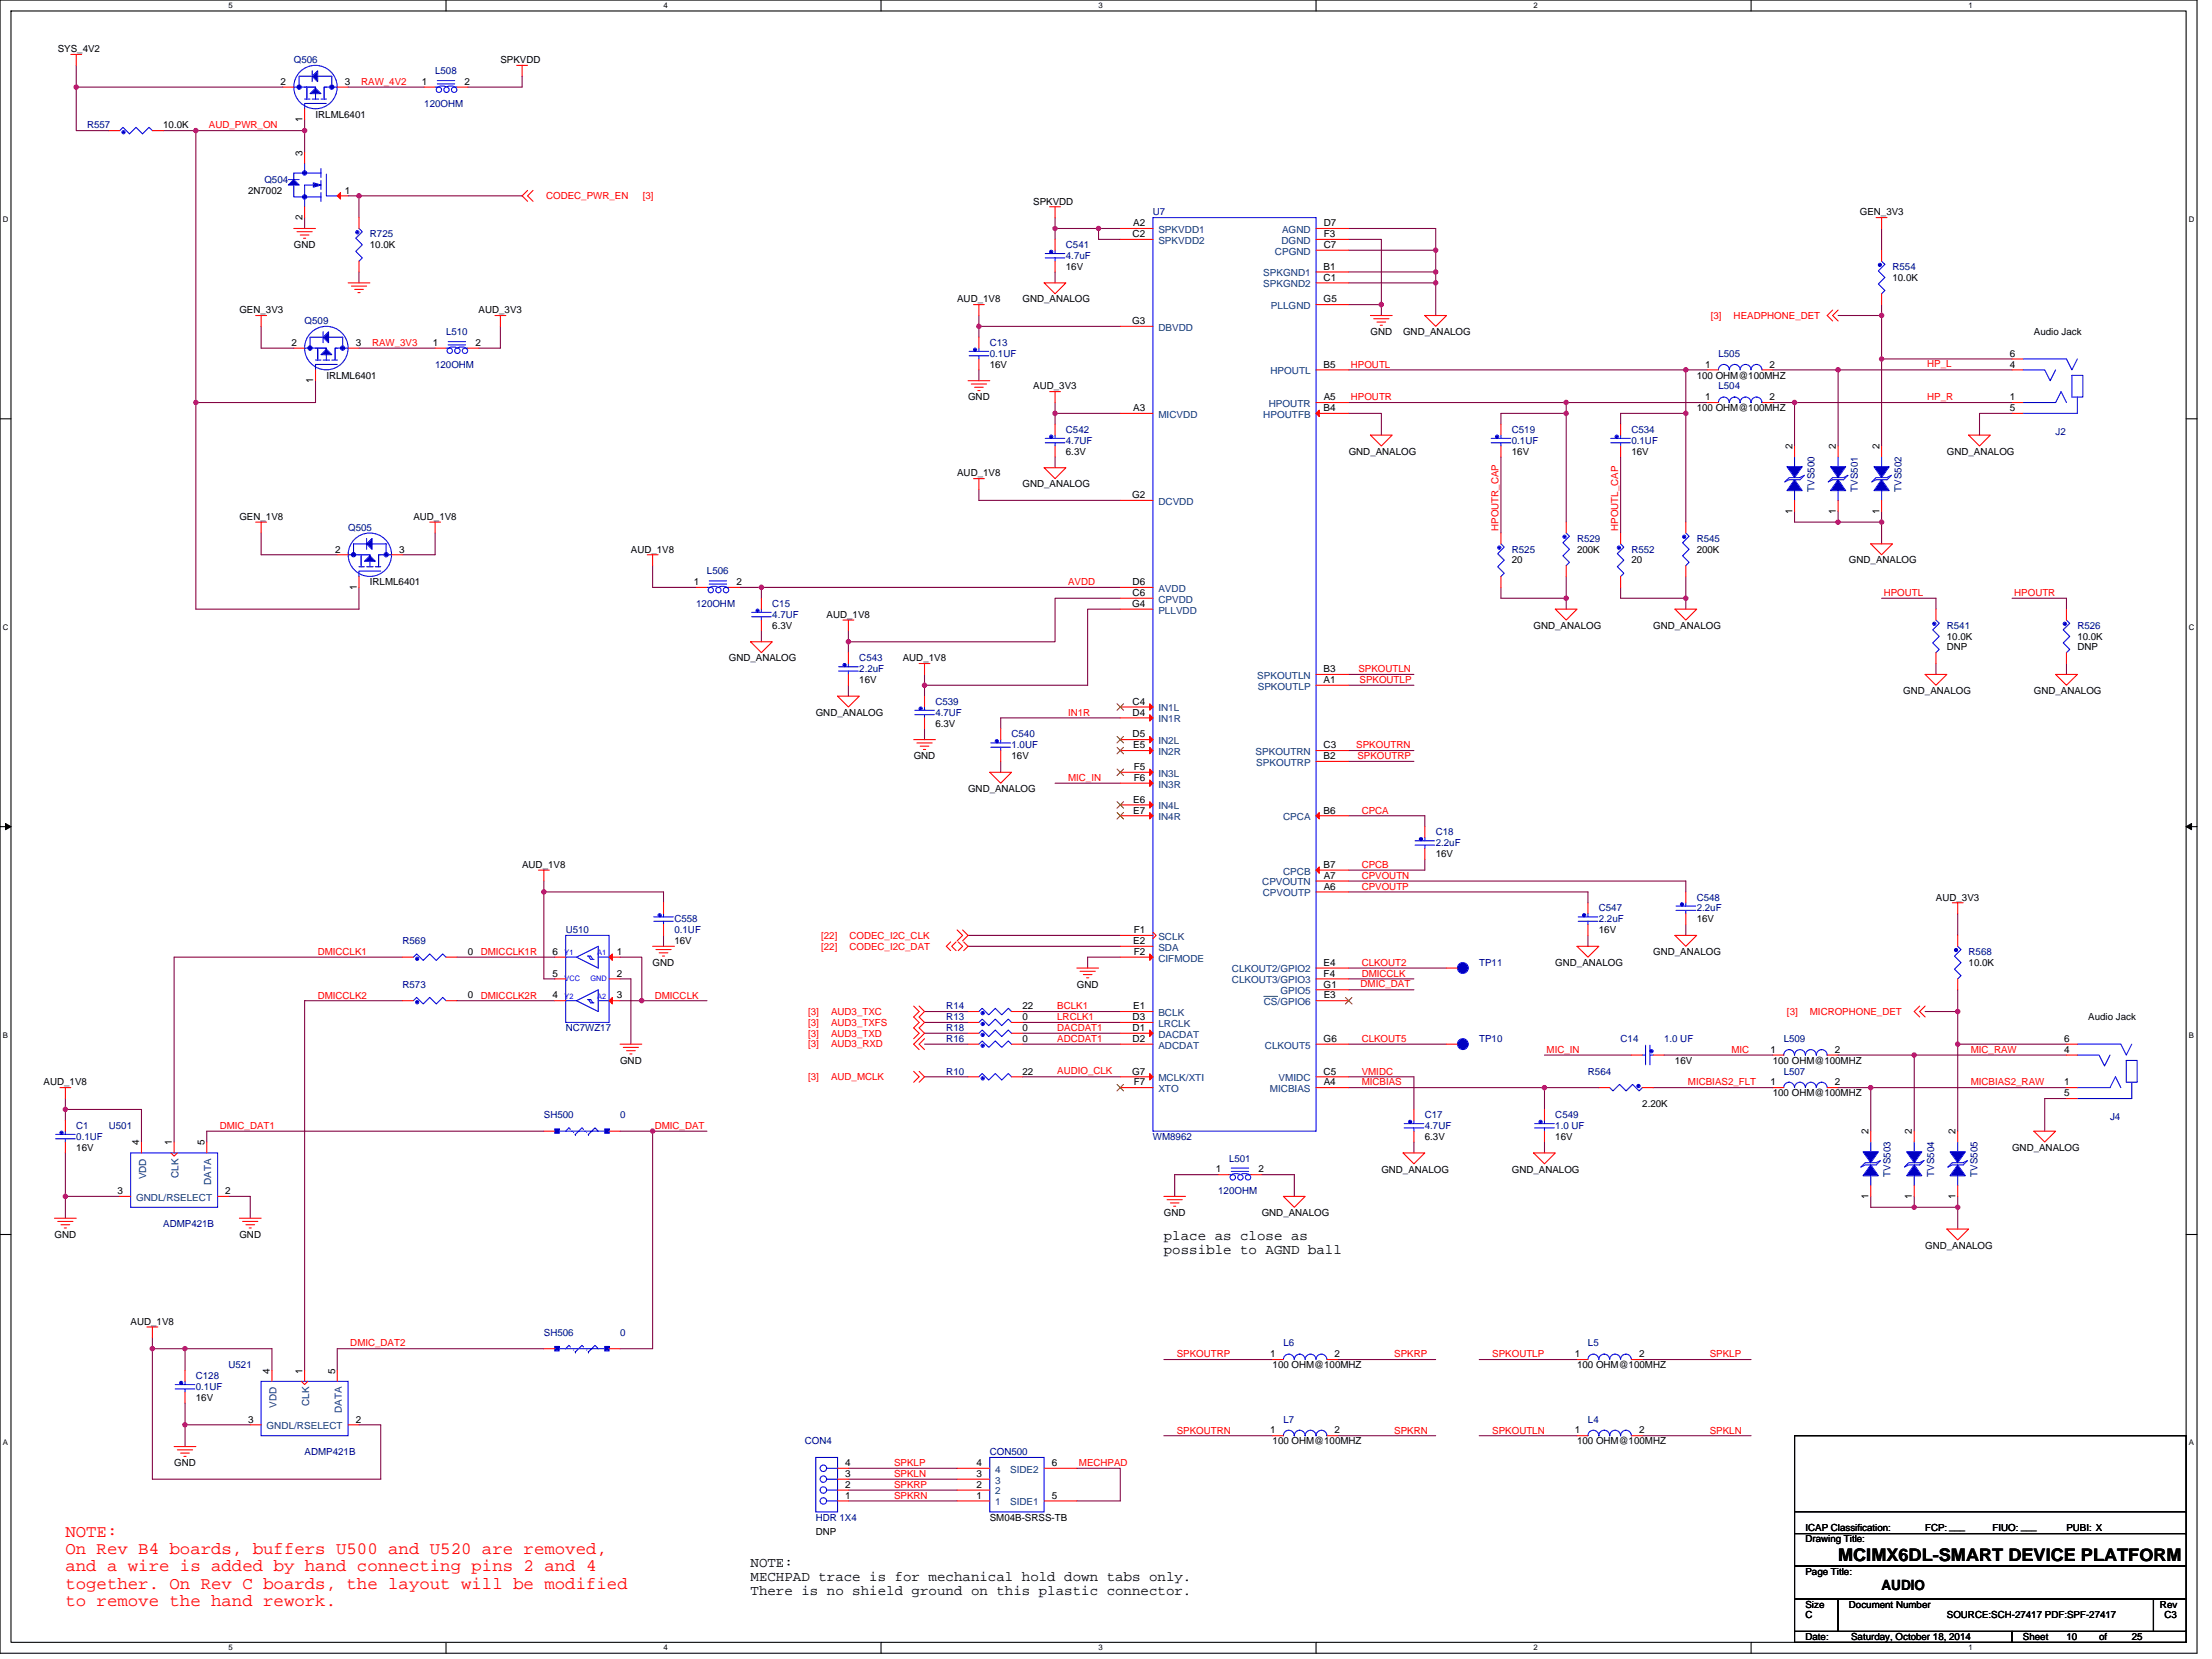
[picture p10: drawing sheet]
<svg xmlns="http://www.w3.org/2000/svg" width="610mm" height="457mm" viewBox="0 0 610 457" stroke-linecap="round" stroke-linejoin="round" font-family="sans-serif">
<defs><g id="words">
<g font-size="4.8" fill="#f00">
<text x="18" y="423.5">NOTE:</text>
<text x="18" y="428.2">On Rev B4 boards, buffers U500 and U520 are removed,</text>
<text x="18" y="433">and a wire is added by hand connecting pins 2 and 4</text>
<text x="18" y="437.8">together. On Rev C boards, the layout will be modified</text>
<text x="18" y="442.6">to remove the hand rework.</text>
</g>
<text font-size="4.8" x="506.6" y="430.1">MCIMX6DL-SMART DEVICE PLATFORM</text>
<g font-size="3.9">
<text x="320.7" y="341.8">place as close as</text>
<text x="320.7" y="345.7">possible to AGND ball</text>
<text x="206.8" y="431.7">NOTE:</text>
<text x="206.8" y="435.6">MECHPAD trace is for mechanical hold down tabs only.</text>
<text x="206.8" y="439.5">There is no shield ground on this plastic connector.</text>
<text x="518.5" y="438.2">AUDIO</text>
</g>
<g font-size="2.7">
<text x="15.9" y="14.4">SYS_4V2</text>
<text x="137.9" y="17.4">SPKVDD</text>
<text x="77.3" y="23.4">2</text>
<text x="95" y="23.4">3</text>
<text x="116.3" y="23.4">1</text>
<text x="128" y="23.4">2</text>
<text x="45" y="35.4">10.0K</text>
<text x="83.3" y="33.6" transform="rotate(-90 83.3 33.6)">1</text>
<text x="87" y="32.4">IRLML6401</text>
<text x="83.3" y="42.9" transform="rotate(-90 83.3 42.9)">3</text>
<text x="68.4" y="53.4">2N7002</text>
<text x="95" y="53.4">1</text>
<text x="284.8" y="56.4">SPKVDD</text>
<text x="512.6" y="59.4">GEN_3V3</text>
<text x="83.3" y="60.6" transform="rotate(-90 83.3 60.6)">2</text>
<text x="312.1" y="65.4">C2</text>
<text x="312.3" y="62.4">A2</text>
<text x="364.8" y="62.4">D7</text>
<text x="364.8" y="65.4">F3</text>
<text x="81" y="68.4">GND</text>
<text x="101.9" y="68.4">10.0K</text>
<text x="364.8" y="68.3">C7</text>
<text x="293.8" y="74.4">16V</text>
<text x="364.8" y="74.3">B1</text>
<text x="364.8" y="77.3">C1</text>
<text x="521.5" y="77.3">10.0K</text>
<text x="263.8" y="83.4">AUD_1V8</text>
<text x="281.8" y="83.4">GND_ANALOG</text>
<text x="364.8" y="83.3">G5</text>
<text x="66" y="86.3">GEN_3V3</text>
<text x="131.9" y="86.3">AUD_3V3</text>
<text x="312" y="89.3">G3</text>
<text x="80.3" y="95.3">2</text>
<text x="98" y="95.3">3</text>
<text x="119.3" y="95.3">1</text>
<text x="131" y="95.3">2</text>
<text x="377.7" y="92.3">GND</text>
<text x="386.7" y="92.3">GND_ANALOG</text>
<text x="560.5" y="92.3">Audio Jack</text>
<text x="272.8" y="101.3">16V</text>
<text x="364.8" y="101.3">B5</text>
<text x="470" y="101.3">1</text>
<text x="487.7" y="101.3">2</text>
<text x="553.9" y="98.3">6</text>
<text x="553.9" y="101.3">4</text>
<text x="86.3" y="105.6" transform="rotate(-90 86.3 105.6)">1</text>
<text x="89.9" y="104.3">IRLML6401</text>
<text x="284.8" y="107.3">AUD_3V3</text>
<text x="467.6" y="104.3">100 OHM@100MHZ</text>
<text x="266.8" y="110.3">GND</text>
<text x="312.3" y="113.3">A3</text>
<text x="364.8" y="113.3">B4</text>
<text x="364.8" y="110.3">A5</text>
<text x="467.6" y="113.3">100 OHM@100MHZ</text>
<text x="470" y="110.3">1</text>
<text x="487.7" y="110.3">2</text>
<text x="553.9" y="113.3">5</text>
<text x="553.9" y="110.3">1</text>
<text x="293.8" y="125.3">6.3V</text>
<text x="371.7" y="125.3">GND_ANALOG</text>
<text x="416.6" y="125.3">16V</text>
<text x="449.6" y="125.3">16V</text>
<text x="493.9" y="123.8" transform="rotate(-90 493.9 123.8)">2</text>
<text x="505.9" y="123.8" transform="rotate(-90 505.9 123.8)">2</text>
<text x="517.9" y="123.8" transform="rotate(-90 517.9 123.8)">2</text>
<text x="536.5" y="125.3">GND_ANALOG</text>
<text x="263.8" y="131.3">AUD_1V8</text>
<text x="281.8" y="134.3">GND_ANALOG</text>
<text x="312" y="137.3">G2</text>
<text x="66" y="143.3">GEN_1V8</text>
<text x="113.9" y="143.3">AUD_1V8</text>
<text x="493.9" y="141.5" transform="rotate(-90 493.9 141.5)">1</text>
<text x="505.9" y="141.5" transform="rotate(-90 505.9 141.5)">1</text>
<text x="517.9" y="141.5" transform="rotate(-90 517.9 141.5)">1</text>
<text x="92.3" y="152.3">2</text>
<text x="110" y="152.3">3</text>
<text x="173.9" y="152.3">AUD_1V8</text>
<text x="416.6" y="155.3">20</text>
<text x="434.6" y="152.3">200K</text>
<text x="449.6" y="155.3">20</text>
<text x="467.6" y="152.3">200K</text>
<text x="509.5" y="155.3">GND_ANALOG</text>
<text x="101.9" y="161.3">IRLML6401</text>
<text x="191.2" y="161.3">1</text>
<text x="202.9" y="161.3">2</text>
<text x="312.1" y="161.3">D6</text>
<text x="98.3" y="162.5" transform="rotate(-90 98.3 162.5)">1</text>
<text x="312" y="167.3">G4</text>
<text x="312.1" y="164.3">C6</text>
<text x="212.8" y="173.3">6.3V</text>
<text x="227.8" y="170.3">AUD_1V8</text>
<text x="422.6" y="173.3">GND_ANALOG</text>
<text x="455.6" y="173.3">GND_ANALOG</text>
<text x="536.5" y="176.3">10.0K</text>
<text x="536.5" y="179.3">DNP</text>
<text x="572.5" y="176.3">10.0K</text>
<text x="572.5" y="179.3">DNP</text>
<text x="200.9" y="182.2">GND_ANALOG</text>
<text x="248.8" y="182.2">AUD_1V8</text>
<text x="364.8" y="185.3">B3</text>
<text x="236.8" y="188.3">16V</text>
<text x="364.8" y="188.2">A1</text>
<text x="524.5" y="191.2">GND_ANALOG</text>
<text x="560.5" y="191.2">GND_ANALOG</text>
<text x="224.8" y="197.2">GND_ANALOG</text>
<text x="312.1" y="194.2">C4</text>
<text x="312.1" y="197.2">D4</text>
<text x="257.8" y="200.2">6.3V</text>
<text x="312.1" y="203.2">D5</text>
<text x="251.8" y="209.2">GND</text>
<text x="278.8" y="209.2">16V</text>
<text x="312.3" y="206.2">E5</text>
<text x="364.8" y="206.2">C3</text>
<text x="364.8" y="209.2">B2</text>
<text x="312.4" y="212.2">F5</text>
<text x="312.4" y="215.2">F6</text>
<text x="266.8" y="218.2">GND_ANALOG</text>
<text x="312.3" y="221.2">E6</text>
<text x="312.3" y="224.2">E7</text>
<text x="364.8" y="224.2">B6</text>
<text x="143.9" y="239.2">AUD_1V8</text>
<text x="364.8" y="239.2">B7</text>
<text x="395.7" y="236.2">16V</text>
<text x="364.8" y="242.2">A7</text>
<text x="364.8" y="245.2">A6</text>
<text x="533.5" y="248.2">AUD_3V3</text>
<text x="312.4" y="257.2">F1</text>
<text x="440.6" y="257.2">16V</text>
<text x="467.6" y="254.2">16V</text>
<text x="128.9" y="263.2">0</text>
<text x="152.3" y="263.2">6</text>
<text x="170" y="263.2">1</text>
<text x="185.9" y="260.2">16V</text>
<text x="312.3" y="260.2">E2</text>
<text x="312.4" y="263.2">F2</text>
<text x="455.6" y="263.2">GND_ANALOG</text>
<text x="152.3" y="269.2">5</text>
<text x="170" y="269.2">2</text>
<text x="179.9" y="266.2">GND</text>
<text x="364.8" y="266.2">E4</text>
<text x="364.8" y="269.2">F4</text>
<text x="428.6" y="266.2">GND_ANALOG</text>
<text x="542.5" y="266.2">10.0K</text>
<text x="128.9" y="275.2">0</text>
<text x="152.3" y="275.2">4</text>
<text x="170" y="275.2">3</text>
<text x="296.8" y="272.2">GND</text>
<text x="364.8" y="272.2">G1</text>
<text x="364.8" y="275.2">E3</text>
<text x="281.8" y="278.2">22</text>
<text x="281.8" y="281.2">0</text>
<text x="312.1" y="281.2">D3</text>
<text x="312.3" y="278.2">E1</text>
<text x="575.5" y="281.2">Audio Jack</text>
<text x="281.8" y="284.2">0</text>
<text x="281.8" y="287.1">0</text>
<text x="312.1" y="284.1">D1</text>
<text x="312.1" y="287.1">D2</text>
<text x="364.8" y="287.1">G6</text>
<text x="568.9" y="287.1">6</text>
<text x="170.9" y="293.2">GND</text>
<text x="461.6" y="293.2">16V</text>
<text x="488" y="290.2">1</text>
<text x="488.6" y="293.2">100 OHM@100MHZ</text>
<text x="505.7" y="290.2">2</text>
<text x="568.9" y="290.2">4</text>
<text x="12" y="299.1">AUD_1V8</text>
<text x="281.8" y="296.1">22</text>
<text x="312" y="296.1">G7</text>
<text x="312.4" y="299.1">F7</text>
<text x="364.8" y="296.1">C5</text>
<text x="364.8" y="299.1">A4</text>
<text x="488" y="299.1">1</text>
<text x="505.7" y="299.1">2</text>
<text x="568.9" y="299.1">1</text>
<text x="452.6" y="305.1">2.20K</text>
<text x="488.6" y="302.1">100 OHM@100MHZ</text>
<text x="568.9" y="302.1">5</text>
<text x="21" y="317.1">16V</text>
<text x="38.4" y="315.6" transform="rotate(-90 38.4 315.6)">4</text>
<text x="47.4" y="315.6" transform="rotate(-90 47.4 315.6)">1</text>
<text x="56.4" y="315.6" transform="rotate(-90 56.4 315.6)">5</text>
<text x="392.7" y="314.1">6.3V</text>
<text x="428.6" y="314.1">16V</text>
<text x="514.9" y="312.6" transform="rotate(-90 514.9 312.6)">2</text>
<text x="526.9" y="312.6" transform="rotate(-90 526.9 312.6)">2</text>
<text x="538.9" y="312.6" transform="rotate(-90 538.9 312.6)">2</text>
<text x="554.5" y="317.1">GND_ANALOG</text>
<text x="335.1" y="323.1">1</text>
<text x="346.8" y="323.1">2</text>
<text x="380.7" y="323.1">GND_ANALOG</text>
<text x="416.6" y="323.1">GND_ANALOG</text>
<text x="32.4" y="329.1">3</text>
<text x="62.1" y="329.1">2</text>
<text x="320.7" y="335.1">GND</text>
<text x="347.7" y="335.1">GND_ANALOG</text>
<text x="514.9" y="330.3" transform="rotate(-90 514.9 330.3)">1</text>
<text x="526.9" y="330.3" transform="rotate(-90 526.9 330.3)">1</text>
<text x="538.9" y="330.3" transform="rotate(-90 538.9 330.3)">1</text>
<text x="15" y="341.1">GND</text>
<text x="66" y="341.1">GND</text>
<text x="530.5" y="344.1">GND_ANALOG</text>
<text x="36" y="365.1">AUD_1V8</text>
<text x="350.1" y="374.1">1</text>
<text x="350.7" y="377.1">100 OHM@100MHZ</text>
<text x="367.8" y="374.1">2</text>
<text x="434" y="374.1">1</text>
<text x="434.6" y="377.1">100 OHM@100MHZ</text>
<text x="451.7" y="374.1">2</text>
<text x="74.3" y="378.6" transform="rotate(-90 74.3 378.6)">4</text>
<text x="83.3" y="378.6" transform="rotate(-90 83.3 378.6)">1</text>
<text x="92.3" y="378.6" transform="rotate(-90 92.3 378.6)">5</text>
<text x="54" y="386.1">16V</text>
<text x="68.3" y="392">3</text>
<text x="98" y="392">2</text>
<text x="350.1" y="395.1">1</text>
<text x="367.8" y="395.1">2</text>
<text x="434" y="395.1">1</text>
<text x="451.7" y="395.1">2</text>
<text x="350.7" y="398.1">100 OHM@100MHZ</text>
<text x="434.6" y="398.1">100 OHM@100MHZ</text>
<text x="48" y="404.1">GND</text>
<text x="232.9" y="407">3</text>
<text x="232.9" y="404">4</text>
<text x="269.2" y="404">4</text>
<text x="269.2" y="407">3</text>
<text x="289.9" y="404">6</text>
<text x="232.9" y="413">1</text>
<text x="232.9" y="410">2</text>
<text x="269.2" y="410">2</text>
<text x="269.2" y="413">1</text>
<text x="289.9" y="413">5</text>
<text x="272.8" y="419">SM04B-SRSS-TB</text>
<text x="224.8" y="422.9">DNP</text>
<text x="497.6" y="425">Drawing Title:</text>
<text x="497.6" y="422">ICAP Classification:</text>
<text x="530.5" y="422">FCP: ___</text>
<text x="549.1" y="422">FIUO: ___</text>
<text x="569.5" y="422">PUBI: X</text>
<text x="497.6" y="434">Page Title:</text>
<text x="497.6" y="443">Size</text>
<text x="509.5" y="443">Document Number</text>
<text x="595.3" y="443">Rev</text>
<text x="497.6" y="446">C</text>
<text x="536.5" y="446">SOURCE:SCH-27417 PDF:SPF-27417</text>
<text x="596.5" y="446">C3</text>
<text x="497.6" y="452">Date:</text>
<text x="510.2" y="452">Saturday, October 18, 2014</text>
<text x="557.5" y="452">Sheet</text>
<text x="569.5" y="452">10</text>
<text x="578.5" y="452">of</text>
<text x="587.5" y="452">25</text>
</g>
<g font-size="2.7" fill="#000080">
<text x="81" y="17.4">Q506</text>
<text x="119.9" y="20.4">L508</text>
<text x="116.9" y="29.4">120OHM</text>
<text x="24" y="35.4">R557</text>
<text x="72.9" y="50.4">Q504</text>
<text x="317.7" y="59.4">U7</text>
<text x="101.9" y="65.4">R725</text>
<text x="293.8" y="68.4">C541</text>
<text x="293.8" y="71.4">4.7uF</text>
<text x="521.5" y="74.4">R554</text>
<text x="83.9" y="89.3">Q509</text>
<text x="122.9" y="92.3">L510</text>
<text x="272.8" y="95.3">C13</text>
<text x="119.9" y="101.3">120OHM</text>
<text x="272.8" y="98.3">0.1UF</text>
<text x="473.6" y="98.3">L505</text>
<text x="473.6" y="107.3">L504</text>
<text x="293.8" y="119.3">C542</text>
<text x="416.6" y="119.3">C519</text>
<text x="449.6" y="119.3">C534</text>
<text x="566.5" y="119.9">J2</text>
<text x="293.8" y="122.3">4.7UF</text>
<text x="416.6" y="122.3">0.1UF</text>
<text x="449.6" y="122.3">0.1UF</text>
<text x="500" y="135.5" transform="rotate(-90 500 135.5)">TVS500</text>
<text x="512" y="135.5" transform="rotate(-90 512 135.5)">TVS501</text>
<text x="524" y="135.5" transform="rotate(-90 524 135.5)">TVS502</text>
<text x="95.9" y="146.3">Q505</text>
<text x="434.6" y="149.3">R529</text>
<text x="467.6" y="149.3">R545</text>
<text x="416.6" y="152.3">R525</text>
<text x="449.6" y="152.3">R552</text>
<text x="194.8" y="158.3">L506</text>
<text x="191.9" y="167.3">120OHM</text>
<text x="212.8" y="167.3">C15</text>
<text x="212.8" y="170.3">4.7UF</text>
<text x="536.5" y="173.3">R541</text>
<text x="572.5" y="173.3">R526</text>
<text x="236.8" y="182.2">C543</text>
<text x="236.8" y="185.3">2.2uF</text>
<text x="257.8" y="194.2">C539</text>
<text x="257.8" y="197.2">4.7UF</text>
<text x="278.8" y="203.2">C540</text>
<text x="278.8" y="206.2">1.0UF</text>
<text x="395.7" y="230.2">C18</text>
<text x="395.7" y="233.2">2.2uF</text>
<text x="440.6" y="251.2">C547</text>
<text x="467.6" y="248.2">C548</text>
<text x="467.6" y="251.2">2.2uF</text>
<text x="155.9" y="257.2">U510</text>
<text x="185.9" y="254.2">C558</text>
<text x="185.9" y="257.2">0.1UF</text>
<text x="440.6" y="254.2">2.2uF</text>
<text x="110.9" y="260.2">R569</text>
<text x="542.5" y="263.2">R568</text>
<text x="407.6" y="266.2">TP11</text>
<text x="110.9" y="272.2">R573</text>
<text x="260.8" y="278.2">R14</text>
<text x="260.8" y="281.2">R13</text>
<text x="155.9" y="284.2">NC7WZ17</text>
<text x="260.8" y="284.2">R18</text>
<text x="260.8" y="287.1">R16</text>
<text x="407.6" y="287.1">TP10</text>
<text x="446.6" y="287.1">C14</text>
<text x="458.6" y="287.1">1.0 UF</text>
<text x="491.6" y="287.1">L509</text>
<text x="260.8" y="296.1">R10</text>
<text x="437.6" y="296.1">R564</text>
<text x="491.6" y="296.1">L507</text>
<text x="21" y="311.1">C1</text>
<text x="30" y="311.1">U501</text>
<text x="149.9" y="308.1">SH500</text>
<text x="170.9" y="308.1">0</text>
<text x="392.7" y="308.1">C17</text>
<text x="392.7" y="311.1">4.7UF</text>
<text x="428.6" y="308.1">C549</text>
<text x="428.6" y="311.1">1.0 UF</text>
<text x="581.5" y="308.7">J4</text>
<text x="21" y="314.1">0.1UF</text>
<text x="317.7" y="314.1">WM8962</text>
<text x="338.7" y="320.1">L501</text>
<text x="335.7" y="329.1">120OHM</text>
<text x="521" y="324.3" transform="rotate(-90 521 324.3)">TVS503</text>
<text x="533" y="324.3" transform="rotate(-90 533 324.3)">TVS504</text>
<text x="545" y="324.3" transform="rotate(-90 545 324.3)">TVS505</text>
<text x="45" y="338.1">ADMP421B</text>
<text x="149.9" y="368.1">SH506</text>
<text x="170.9" y="368.1">0</text>
<text x="353.7" y="371.1">L6</text>
<text x="437.6" y="371.1">L5</text>
<text x="63" y="377.1">U521</text>
<text x="54" y="380.1">C128</text>
<text x="54" y="383.1">0.1UF</text>
<text x="353.7" y="392">L7</text>
<text x="437.6" y="392">L4</text>
<text x="83.9" y="401">ADMP421B</text>
<text x="221.8" y="398.1">CON4</text>
<text x="272.8" y="401">CON500</text>
<text x="224.8" y="419">HDR 1X4</text>
</g>
<g font-size="2.7" fill="#f00">
<text x="99.5" y="23.3">RAW_4V2</text>
<text x="57.6" y="35.3">AUD_PWR_ON</text>
<text x="150.5" y="54.9">CODEC_PWR_EN</text>
<text x="177.2" y="54.9">[3]</text>
<text x="471.5" y="87.8">[3]</text>
<text x="477.8" y="87.8">HEADPHONE_DET</text>
<text x="102.5" y="95.2">RAW_3V3</text>
<text x="372.3" y="101.3">HPOUTL</text>
<text x="531.1" y="101.2">HP_L</text>
<text x="372.3" y="110.3">HPOUTR</text>
<text x="531.1" y="110.2">HP_R</text>
<text x="412.9" y="146.3" transform="rotate(-90 412.9 146.3)">HPOUTR_CAP</text>
<text x="445.9" y="146.3" transform="rotate(-90 445.9 146.3)">HPOUTL_CAP</text>
<text x="294.3" y="161.3">AVDD</text>
<text x="519.1" y="164.3">HPOUTL</text>
<text x="555.1" y="164.3">HPOUTR</text>
<text x="374.4" y="185.3">SPKOUTLN</text>
<text x="374.7" y="188.3">SPKOUTLP</text>
<text x="294.3" y="197.3">IN1R</text>
<text x="373.8" y="206.2">SPKOUTRN</text>
<text x="374.1" y="209.2">SPKOUTRP</text>
<text x="294.3" y="215.1">MIC_IN</text>
<text x="375.3" y="224.2">CPCA</text>
<text x="375.3" y="239.2">CPCB</text>
<text x="375.3" y="242.2">CPVOUTN</text>
<text x="375.3" y="245.2">CPVOUTP</text>
<text x="87.5" y="263.2">DMICCLK1</text>
<text x="132.5" y="263.2">DMICCLK1R</text>
<text x="226.3" y="261.7">[22]</text>
<text x="226.3" y="258.7">[22]</text>
<text x="234.1" y="261.7">CODEC_I2C_DAT</text>
<text x="234.1" y="258.7">CODEC_I2C_CLK</text>
<text x="375.3" y="269.2">DMICCLK</text>
<text x="375.3" y="266.2">CLKOUT2</text>
<text x="87.5" y="275.2">DMICCLK2</text>
<text x="132.5" y="275.2">DMICCLK2R</text>
<text x="180.4" y="275.2">DMICCLK</text>
<text x="375" y="272.1">DMIC_DAT</text>
<text x="222.7" y="279.7">[3]</text>
<text x="229" y="279.7">AUD3_TXC</text>
<text x="291.4" y="278.2">BCLK1</text>
<text x="291.4" y="281.2">LRCLK1</text>
<text x="492.5" y="279.7">[3]</text>
<text x="498.8" y="279.7">MICROPHONE_DET</text>
<text x="222.7" y="285.7">[3]</text>
<text x="222.7" y="282.7">[3]</text>
<text x="229" y="285.7">AUD3_TXD</text>
<text x="229" y="282.7">AUD3_TXFS</text>
<text x="291.4" y="284.2">DACDAT1</text>
<text x="291.4" y="287.2">ADCDAT1</text>
<text x="375.3" y="287.2">CLKOUT5</text>
<text x="222.7" y="288.6">[3]</text>
<text x="229" y="288.6">AUD3_RXD</text>
<text x="426.2" y="290.1">MIC_IN</text>
<text x="477.2" y="290.2">MIC</text>
<text x="543.1" y="290.1">MIC_RAW</text>
<text x="222.7" y="297.6">[3]</text>
<text x="229" y="297.6">AUD_MCLK</text>
<text x="291.4" y="296.1">AUDIO_CLK</text>
<text x="375.3" y="296.2">VMIDC</text>
<text x="375.3" y="299.1">MICBIAS</text>
<text x="465.2" y="299">MICBIAS2_FLT</text>
<text x="543.1" y="299">MICBIAS2_RAW</text>
<text x="60.6" y="311">DMIC_DAT1</text>
<text x="180.4" y="311">DMIC_DAT</text>
<text x="96.5" y="371">DMIC_DAT2</text>
<text x="324.3" y="374.1">SPKOUTRP</text>
<text x="384.3" y="374.1">SPKRP</text>
<text x="411.2" y="374.1">SPKOUTLP</text>
<text x="471.2" y="374.1">SPKLP</text>
<text x="324.3" y="395.1">SPKOUTRN</text>
<text x="384.3" y="395.1">SPKRN</text>
<text x="411.2" y="395.1">SPKOUTLN</text>
<text x="471.2" y="395.1">SPKLN</text>
<text x="246.4" y="404.1">SPKLP</text>
<text x="246.4" y="407.1">SPKLN</text>
<text x="297.3" y="404.1">MECHPAD</text>
<text x="246.4" y="410.1">SPKRP</text>
<text x="246.4" y="413">SPKRN</text>
</g>
<g font-size="2.7" fill="#004080">
<text x="319.2" y="64.2">SPKVDD1</text>
<text x="353.3" y="64.2">AGND</text>
<text x="319.2" y="67.2">SPKVDD2</text>
<text x="351.3" y="70.2">CPGND</text>
<text x="353.2" y="67.2">DGND</text>
<text x="348.1" y="76.2">SPKGND1</text>
<text x="348.1" y="79.2">SPKGND2</text>
<text x="350.3" y="85.2">PLLGND</text>
<text x="319.2" y="91.1">DBVDD</text>
<text x="350.1" y="103.1">HPOUTL</text>
<text x="349.7" y="112.1">HPOUTR</text>
<text x="319.2" y="115.1">MICVDD</text>
<text x="348.1" y="115.1">HPOUTFB</text>
<text x="319.2" y="139.1">DCVDD</text>
<text x="319.2" y="163.1">AVDD</text>
<text x="319.2" y="166.1">CPVDD</text>
<text x="319.2" y="169.1">PLLVDD</text>
<text x="346.5" y="187.1">SPKOUTLN</text>
<text x="346.6" y="190.1">SPKOUTLP</text>
<text x="319.2" y="196">IN1L</text>
<text x="319.2" y="199.1">IN1R</text>
<text x="319.2" y="205">IN2L</text>
<text x="319.2" y="208">IN2R</text>
<text x="346" y="208">SPKOUTRN</text>
<text x="319.2" y="214">IN3L</text>
<text x="346.2" y="211">SPKOUTRP</text>
<text x="319.2" y="217">IN3R</text>
<text x="319.2" y="223">IN4L</text>
<text x="319.2" y="226">IN4R</text>
<text x="353.6" y="226">CPCA</text>
<text x="347.9" y="244">CPVOUTN</text>
<text x="353.6" y="241">CPCB</text>
<text x="348" y="247">CPVOUTP</text>
<text x="319.2" y="259">SCLK</text>
<text x="319.2" y="262">SDA</text>
<text x="319.2" y="265">CIFMODE</text>
<text x="339.5" y="268">CLKOUT2/GPIO2</text>
<text x="339.5" y="271">CLKOUT3/GPIO3</text>
<text x="352.8" y="274">GPIO5</text>
<text x="319.2" y="280">BCLK</text>
<text x="348.3" y="277">CS/GPIO6</text>
<text x="319.2" y="283">LRCLK</text>
<text x="319.2" y="286">DACDAT</text>
<text x="319.2" y="289">ADCDAT</text>
<text x="348.6" y="289">CLKOUT5</text>
<text x="319.2" y="298">MCLK/XTI</text>
<text x="352.4" y="298">VMIDC</text>
<text x="319.2" y="300.9">XTO</text>
<text x="349.9" y="300.9">MICBIAS</text>
<text x="40.2" y="325" transform="rotate(-90 40.2 325)">VDD</text>
<text x="49.2" y="324.5" transform="rotate(-90 49.2 324.5)">CLK</text>
<text x="58.2" y="326.5" transform="rotate(-90 58.2 326.5)">DATA</text>
<text x="37.5" y="330.9">GNDL/RSELECT</text>
<text x="76.2" y="387.9" transform="rotate(-90 76.2 387.9)">VDD</text>
<text x="85.2" y="387.5" transform="rotate(-90 85.2 387.5)">CLK</text>
<text x="94.2" y="389.5" transform="rotate(-90 94.2 389.5)">DATA</text>
<text x="73.5" y="393.9">GNDL/RSELECT</text>
<text x="274.3" y="405.8">4</text>
<text x="278.4" y="405.8">SIDE2</text>
<text x="274.3" y="408.9">3</text>
<text x="274.3" y="411.9">2</text>
<text x="274.3" y="414.8">1</text>
<text x="278.4" y="414.8">SIDE1</text>
</g>
<g font-size="2.1">
<text x="63" y="2.3">5</text>
<text x="182.9" y="2.3">4</text>
<text x="302.7" y="2.3">3</text>
<text x="422.6" y="2.3">2</text>
<text x="542.5" y="2.3">1</text>
<text x=".8" y="61.2">D</text>
<text x="603.2" y="61.2">D</text>
<text x=".8" y="173.5">C</text>
<text x="603.2" y="173.5">C</text>
<text x=".8" y="285.9">B</text>
<text x="603.2" y="285.9">B</text>
<text x=".8" y="398.3">A</text>
<text x="603.2" y="398.3">A</text>
<text x="63" y="454.9">5</text>
<text x="182.9" y="454.9">4</text>
<text x="302.7" y="454.9">3</text>
<text x="422.6" y="454.9">2</text>
<text x="542.5" y="454.9">1</text>
</g>
<g font-size="2.1" fill="#00f">
<text x="155.6" y="263.3">Y1</text>
<text x="164.6" y="263.3">A1</text>
<text x="155.6" y="275.3">Y2</text>
<text x="155.6" y="270.5">VCC</text>
<text x="162.8" y="270.5">GND</text>
<text x="164.6" y="275.3">A2</text>
</g>
</g></defs>
<path d="M0 0h605.5v455.6h-605.5zM3 3h599.5v449.6h-599.5z" fill="none" stroke="#000" stroke-width=".3"/>
<g fill="#fff">
<path d="M63 .3h1.2v2.4h-1.2z"/>
<path d="M63 452.9h1.2v2.4h-1.2z"/>
</g>
<path d="M122.9 0v3M122.9 452.6v3" fill="none" stroke="#000" stroke-width=".3"/>
<g fill="#fff">
<path d="M182.9 .3h1.1v2.4h-1.1z"/>
<path d="M182.9 452.9h1.1v2.4h-1.1z"/>
</g>
<path d="M242.8 0v3M242.8 452.6v3" fill="none" stroke="#000" stroke-width=".3"/>
<g fill="#fff">
<path d="M302.7 .3h1.2v2.4h-1.2z"/>
<path d="M302.7 452.9h1.2v2.4h-1.2z"/>
</g>
<path d="M362.7 0v3M362.7 452.6v3" fill="none" stroke="#000" stroke-width=".3"/>
<g fill="#fff">
<path d="M422.6 .3h1.2v2.4h-1.2z"/>
<path d="M422.6 452.9h1.2v2.4h-1.2z"/>
</g>
<path d="M482.6 0v3M482.6 452.6v3" fill="none" stroke="#000" stroke-width=".3"/>
<g fill="#fff">
<path d="M542.5 .3h1.2v2.4h-1.2z"/>
<path d="M542.5 452.9h1.2v2.4h-1.2z"/>
<path d="M.8 59.2h1.5v2.4h-1.5z"/>
<path d="M603.2 59.2h1.6v2.4h-1.6z"/>
<path d="M.8 171.6h1.5v2.4h-1.5z"/>
<path d="M603.2 171.6h1.6v2.4h-1.6z"/>
</g>
<path d="M0 115.4h3M602.5 115.4h3" fill="none" stroke="#000" stroke-width=".3"/>
<g fill="#fff">
<path d="M.8 284h1.4v2.4h-1.4z"/>
<path d="M603.2 284h1.4v2.4h-1.4z"/>
</g>
<path d="M0 227.8h3M602.5 227.8h3" fill="none" stroke="#000" stroke-width=".3"/>
<path d="M1.5 226.9l1.5 .9-1.5 .9zM602.5 227.8l1.5-.9v1.8z" fill="#000" stroke="#000" stroke-width=".28"/>
<g fill="#fff">
<path d="M.7 396.4h1.5v2.4h-1.5z"/>
<path d="M603.2 396.4h1.4v2.4h-1.4z"/>
</g>
<path d="M0 340.2h3M602.5 340.2h3M494.6 395.7h107.9v26.9h-107.9zM494.6 416.6h107.9M494.6 422.6h107.9v9h-107.9zM494.6 431.6h107.9v9h-107.9zM494.6 449.6h59.9v3h-59.9zM494.6 440.6h12v9h-12zM506.6 440.6h86.9v9h-86.9zM554.5 449.6h48v3h-48zM593.5 440.6h9v9h-9z" fill="none" stroke="#000" stroke-width=".3"/>
<g fill="none" stroke="#800040" stroke-width=".3">
<path d="M21 18v6M21 24v12h9M21 24h57M45 36h9M54 36v74.9M54 36h29.9M83.9 33v3M83.9 36v6M95.9 24h21M143.9 21v3h-15M83.9 60v3M95.9 54h3"/>
<path d="M98.9 54v6M98.9 54h45M290.8 60v3M98.9 75v3M290.8 75v3M290.8 63h11.9M290.8 63v3M302.7 63h6M302.7 63v3h6M371.7 63h24v6M371.7 75h24M371.7 78h24"/>
<path d="M371.7 66h9v17.9M371.7 69h24M395.7 78v9M395.7 69v6M395.7 75v3M518.5 63v6M72 89.9v6h9M98.9 95.9h21M137.9 89.9v6h-6M269.8 89.9v3M269.8 89.9h38.9M269.8 87v2.9"/>
<path d="M371.7 83.9h9M380.7 83.9v3.1M506.6 87h11.9M518.5 98.9h36M518.5 98.9v24M518.5 87v11.9M518.5 83.9v3.1M54 110.9v57h44.9v-6M87 104.9v6h-33M269.8 101.9v3M290.8 110.9v3M290.8 113.9v3"/>
<path d="M290.8 113.9h17.9M371.7 113.9h9v6M371.7 110.9h59.9M371.7 101.9h92.9M431.6 113.9v30M431.6 110.9h39M431.6 110.9v3M431.6 113.9h-18v3M464.6 113.9v30M464.6 113.9h-18v3M464.6 101.9v12M464.6 101.9h6"/>
<path d="M488.6 110.9h6M488.6 101.9h18M494.6 110.9h59.9M494.6 110.9v12M506.6 101.9h47.9M506.6 101.9v21M554.5 113.9h-9v6M269.8 134.9v3h38.9M290.8 125.9v3M413.6 125.9v21M446.6 125.9v21M72 146.9v6h20.9"/>
<path d="M119.9 146.9v6h-9M179.9 155.9v6h12M431.6 158.9v6M464.6 158.9v6M494.6 140.9v3h23.9M506.6 140.9v3M518.5 140.9v3M518.5 143.9v6M203.8 161.9h6M209.8 161.9h98.9M209.8 173.9v3M209.8 161.9v3"/>
<path d="M233.8 173.9v3M233.8 176.9v3M308.7 167.9h-9v20.9h-44.9M308.7 164.9h-17.9v12h-57M413.6 161.9v3h18M431.6 164.9v3M446.6 161.9v3h18M464.6 164.9v3M518.5 164.9h15v3M554.5 164.9h15v3M233.8 188.8v3.1M254.8 188.8v3.1"/>
<path d="M254.8 185.9v2.9M308.7 197.8h-32.9v3.1M371.7 185.9h18M371.7 188.8h18M533.5 182.9v3M569.5 182.9v3M254.8 200.9v2.9M275.8 209.8v3M290.8 215.8h17.9M371.7 206.8h18M371.7 209.8h18M371.7 224.8h21v3"/>
<path d="M392.7 236.8v3h-21M149.9 242.8v3M149.9 245.8v24h3M149.9 245.8h33v3M182.9 257.8v3M266.8 257.8h41.9M371.7 242.8h92.9v3M371.7 245.8h65.9v3M437.6 257.8v3M464.6 254.8v3M539.5 251.8v6M110.9 263.8h-62.9v50.9"/>
<path d="M110.9 275.8h-27v101.9M125.9 263.8h27M125.9 275.8h27M170.9 263.8h6v12M170.9 275.8h6M170.9 269.8h3v18M176.9 275.8h17.9M254.8 278.8h12M266.8 260.8h41.9M281.8 278.8h26.9M308.7 263.8h-9v3M371.7 269.8h18"/>
<path d="M371.7 266.8h27M371.7 272.8h18M530.5 278.8h9M539.5 278.8v9M539.5 272.8v6M254.8 296.8h12M254.8 281.8h12M254.8 284.8h12M254.8 287.8h12M281.8 296.8h26.9M281.8 281.8h26.9M281.8 284.8h26.9"/>
<path d="M281.8 287.8h26.9M371.7 287.8h27M371.7 299.7h53.9M371.7 296.8h18v9M425.6 290.8h24M425.6 299.7h15M425.6 299.7v6.1M455.6 299.7h33M458.6 290.8h30M506.6 290.8h20.9v20.9M506.6 299.7h9v12M515.6 299.7h53.9"/>
<path d="M527.5 290.8h42M539.5 287.8v23.9M539.5 287.8h30M18 305.8v2.9M18 317.7v12M18 302.7v3.1M18 305.8h21v8.9M149.9 311.7h-92.9v3M170.9 311.7h9M179.9 311.7h14.9M179.9 311.7v60h-9M389.7 314.7v3"/>
<path d="M425.6 314.7v3M569.5 302.7h-6v9M18 329.7h15M18 329.7v6M63 329.7h6v6M335.7 323.7h-12v6M347.7 323.7h9v6M515.6 329.7v3h11.9M527.5 329.7v3M527.5 332.7h12M539.5 329.7v3M539.5 332.7v6"/>
<path d="M42 371.7v35.9h62.9v-14.9h-6M42 368.7v3h9M51 371.7v6M51 371.7h24v6M149.9 371.7h-57v6M320.7 374.7h30M368.7 374.7h27M407.6 374.7h27M452.6 374.7h30M51 392.7v6M51 386.7v6M51 392.7h18"/>
<path d="M320.7 395.7h30M368.7 395.7h27M407.6 395.7h27M452.6 395.7h30M233.8 410.7h30M233.8 413.6h30M233.8 404.6h30M233.8 407.6h30M296.8 404.6h11.9v9h-11.9"/>
</g>
<g fill="#f0f" stroke="#f0f" stroke-width=".3">
<circle cx="149.9" cy="245.8" r=".59"/>
<circle cx="539.5" cy="287.8" r=".59"/>
<circle cx="18" cy="329.7" r=".59"/>
<circle cx="51" cy="371.7" r=".59"/>
<circle cx="51" cy="392.7" r=".59"/>
<circle cx="539.5" cy="332.7" r=".59"/>
<circle cx="527.5" cy="332.7" r=".58"/>
<circle cx="539.5" cy="278.8" r=".59"/>
<circle cx="83.9" cy="36" r=".59"/>
<circle cx="54" cy="36" r=".59"/>
<circle cx="464.6" cy="101.9" r=".59"/>
<circle cx="98.9" cy="54" r=".59"/>
<circle cx="431.6" cy="110.9" r=".59"/>
<circle cx="425.6" cy="299.7" r=".59"/>
<circle cx="431.6" cy="113.9" r=".59"/>
<circle cx="506.5" cy="101.9" r=".59"/>
<circle cx="494.6" cy="110.9" r=".59"/>
<circle cx="518.5" cy="143.9" r=".59"/>
<circle cx="515.5" cy="299.7" r=".59"/>
<circle cx="527.5" cy="290.7" r=".59"/>
<circle cx="518.5" cy="98.9" r=".59"/>
<circle cx="506.5" cy="143.9" r=".59"/>
<circle cx="518.5" cy="86.9" r=".59"/>
<circle cx="21" cy="24" r=".59"/>
<circle cx="302.7" cy="63" r=".58"/>
<circle cx="290.7" cy="63" r=".59"/>
<circle cx="269.8" cy="89.9" r=".59"/>
<circle cx="290.7" cy="113.9" r=".59"/>
<circle cx="431.6" cy="164.9" r=".59"/>
<circle cx="464.6" cy="113.9" r=".59"/>
<circle cx="464.6" cy="164.9" r=".59"/>
<circle cx="395.6" cy="74.9" r=".59"/>
<circle cx="395.7" cy="77.9" r=".59"/>
<circle cx="380.7" cy="83.9" r=".59"/>
<circle cx="42" cy="371.7" r=".59"/>
<circle cx="209.8" cy="161.9" r=".59"/>
<circle cx="254.8" cy="188.8" r=".59"/>
<circle cx="18" cy="305.7" r=".59"/>
<circle cx="176.8" cy="275.8" r=".59"/>
<circle cx="233.8" cy="176.8" r=".59"/>
<circle cx="54" cy="110.9" r=".59"/>
<circle cx="395.6" cy="69" r=".59"/>
<circle cx="179.9" cy="311.7" r=".59"/>
</g>
<g fill="none" stroke="#f00" stroke-width=".3">
<path d="M19.5 15h3M21 15v3M142.4 18h3M143.9 18v3M30 36h3M42 36h3M78 24h3M83.9 30v3M92.9 24h3M116.9 24h3M125.9 24h3M83.9 42v3"/>
<path d="M83.9 57v3M92.9 54h3M98.9 60v3M145.4 52.5l-1.5 1.5 1.5 1.5M146.9 52.5l-1.5 1.5 1.5 1.5M289.3 57h2.9M290.8 57v3M517 60h3M518.5 60v3M81 63h6M81.9 63.9h4.1M82.8 64.8h2.4"/>
<path d="M83.7 65.7h.5M95.9 78h6M96.8 78.8h4.2M97.7 79.8h2.4M98.9 72v3M287.8 78h6l-3 3zM290.8 66v3M290.8 72v3M308.7 63h9M308.7 66h9M362.7 63h9M362.7 66h9"/>
<path d="M362.7 69h9M362.7 75h9M362.7 78h9M518.5 69v3M70.5 87h3M72 87v2.9M81 95.9h2.9M95.9 95.9h3M98.6 80.6h.6M119.9 95.9h3M128.9 95.9h3M136.4 87h3"/>
<path d="M137.9 87v2.9M268.3 83.9h3M269.8 83.9v3.1M269.8 92.9v3M269.8 98.9v3M308.7 89.9h9M362.7 83.9h9M377.7 87h6M378.6 87.8h4.2M379.5 88.8h2.4M380.4 89.6h.6M392.7 87h6l-3 2.9z"/>
<path d="M505.1 85.4l-1.5 1.6 1.5 1.5M506.6 85.4l-1.5 1.6 1.5 1.5M518.5 81v2.9M554.5 98.9h3M87 101.9v3M266.8 104.9h6M267.7 105.8h4.2M268.6 106.7h2.4M269.5 107.6h.6M289.3 107.9h2.9M290.8 107.9v3M290.8 116.9v3"/>
<path d="M308.7 113.9h9M362.7 101.9h9M362.7 110.9h9M362.7 113.9h9M377.7 119.9h6l-3 3zM413.6 116.9v3M446.6 116.9v3M470.6 101.9h3M470.6 110.9h3M485.6 101.9h3M485.6 110.9h3M542.5 119.9h6l-3 3z"/>
<path d="M554.5 113.9h3M554.5 110.9h3M554.5 101.9h3M268.3 131.9h3M269.8 131.9v3M287.8 128.9h6l-3 3zM290.8 122.9v3M308.7 137.9h9M413.6 122.9v3M446.6 122.9v3M494.6 137.9v3M494.6 122.9v3"/>
<path d="M506.6 137.9v3M506.6 122.9v3M518.5 137.9v3M518.5 122.9v3M70.5 143.9h3M72 143.9v3M92.9 152.9h3M98.9 158.9v3M107.9 152.9h3M118.4 143.9h3M119.9 143.9v3M178.4 152.9h3"/>
<path d="M179.9 152.9v3M413.6 146.9v3M413.6 158.9v3M431.6 143.9v3M431.6 155.9v3M446.6 146.9v3M446.6 158.9v3M464.6 143.9v3M464.6 155.9v3M515.6 149.9h5.9l-3 3zM191.9 161.9h2.9M200.9 161.9h2.9"/>
<path d="M206.8 176.9h6l-3 3zM209.8 164.9v3M209.8 170.9v3M232.3 170.9h3M233.8 170.9v3M233.8 179.9v3M308.7 161.9h9M308.7 164.9h9M308.7 167.9h9M428.6 167.9h6l-3 3zM461.6 167.9h6l-3 3zM533.5 167.9v3"/>
<path d="M533.5 179.9v3M569.5 167.9v3M569.5 179.9v3M230.8 191.9h6l-3 2.9zM233.8 185.9v2.9M253.3 182.9h3M254.8 182.9v3M254.8 191.9v2.9M254.8 197.8v3.1M308.7 194.8h9M308.7 197.8h9M362.7 185.9h9"/>
<path d="M362.7 188.8h9M530.5 185.9h6l-3 2.9zM566.5 185.9h6l-3 2.9zM251.8 203.8h6M252.7 204.7h4.2M253.6 205.6h2.4M254.5 206.5h.6M272.8 212.8h6l-3 3zM275.8 200.9v2.9M275.8 206.8v3M308.7 203.8h9M308.7 206.8h9"/>
<path d="M308.7 212.8h9M308.7 215.8h9M362.7 206.8h9M362.7 209.8h9M148.4 239.8h3M149.9 239.8v3M308.7 221.8h9M308.7 224.8h9M362.7 224.8h9M362.7 239.8h9M392.7 227.8v3M392.7 233.8v3"/>
<path d="M182.9 248.8v3M182.9 254.8v3M262 259.6l-1.2 1.2 1.2 1.2M263.5 259.6l-1.2 1.2 1.2 1.2M263.8 256.3l1.5 1.5-1.5 1.5M264.1 259.6l1.2 1.2-1.2 1.2M265.3 256.3l1.5 1.5-1.5 1.5M265.6 259.6l1.2 1.2-1.2 1.2M308.7 257.8h9M317.7 256.9l.9 .9-.9 .9M362.7 242.8h9M362.7 245.8h9"/>
<path d="M437.6 248.8v3M437.6 254.8v3M461.6 257.8h6l-3 3zM464.6 245.8v3M464.6 251.8v3M538 248.8h3M539.5 248.8v3M539.5 257.8v3M110.9 263.8h3M110.9 275.8h3M122.9 263.8h3M122.9 275.8h3"/>
<path d="M152.9 275.8h3M152.9 269.8h3M152.9 263.8h3M167.9 263.8h3M167.9 269.8h3M167.9 275.8h3M179.9 260.8h6M180.8 261.7h4.2M181.7 262.6h2.4M182.6 263.5h.6M251.8 277.3l1.5 1.5-1.5 1.5 1.5 1.5-1.5 1.5 1.5 1.5-1.5 1.5M253.3 277.3l1.5 1.5-1.5 1.5 1.5 1.5-1.5 1.5 1.5 1.5-3 3 1.5 1.5"/>
<path d="M266.8 278.8h3M278.8 278.8h3M296.8 266.8h5.9M297.6 267.7h4.3M298.6 268.6h2.3M299.4 269.5h.7M308.7 260.8h9M308.7 263.8h9M308.7 278.8h9M362.7 266.8h9M362.7 269.8h9M362.7 272.8h9"/>
<path d="M362.7 275.8h9M398.7 266.8h3M434.6 260.8h6l-3 3zM529 277.3l-1.5 1.5 1.5 1.5M530.5 277.3l-1.5 1.5 1.5 1.5M539.5 269.8v3M16.5 299.7h3M18 299.7v3M170.9 287.8h6M171.8 288.6h4.2M172.7 289.6h2.4M173.6 290.4h.6"/>
<path d="M251.8 295.3l1.5 1.5-1.5 1.5M253.3 295.3l1.5 1.5-1.5 1.5M254.8 286.3l-1.5 1.5 1.5 1.5M266.8 296.8h3M266.8 281.8h3M266.8 284.8h3M266.8 287.8h3M278.8 296.8h3M278.8 281.8h3M278.8 284.8h3M278.8 287.8h3M308.7 281.8h9"/>
<path d="M308.7 284.8h9M308.7 287.8h9M308.7 296.8h9M308.7 299.7h9M362.7 287.8h9M362.7 296.8h9M362.7 299.7h9M398.7 287.8h3M440.6 299.7h3M449.6 290.8h3M452.6 299.7h3M455.6 290.8h3"/>
<path d="M488.6 299.7h3M488.6 290.8h3M503.6 299.7h3M503.6 290.8h3M569.5 287.8h3M569.5 299.7h3M569.5 290.8h3M18 308.7v3M18 314.7v3M39 314.7v3M47.1 317.7l.9 .9 .9-.9M48 314.7v3"/>
<path d="M57 314.7v3M149.9 311.7h3M167.9 311.7h3M386.7 317.7h6l-3 3zM389.7 305.8v2.9M389.7 311.7v3M422.6 317.7h6l-3 3zM425.6 305.8v2.9M425.6 311.7v3M515.6 311.7v3M527.5 311.7v3M539.5 311.7v3"/>
<path d="M560.5 311.7h6l-3 3zM569.5 302.7h3M15 335.7h6M15.9 336.6h4.2M16.8 337.5h2.4M17.7 338.4h.6M33 329.7h3M60 329.7h3M66 335.7h6M66.9 336.6h4.2M67.8 337.5h2.4M68.7 338.4h.6"/>
<path d="M320.7 329.7h6M321.6 330.6h4.2M322.5 331.5h2.4M323.4 332.4h.6M335.7 323.7h3M344.7 323.7h3M353.7 329.7h6l-3 3zM515.6 326.7v3M527.5 326.7v3M536.5 338.7h6l-3 3zM539.5 326.7v3M40.5 365.7h3"/>
<path d="M42 365.7v3M51 377.7v3M75 377.7v3M83.9 377.7v3M92.9 377.7v3M149.9 371.7h3M167.9 371.7h3M350.7 374.7h3M365.7 374.7h3M434.6 374.7h3M449.6 374.7h3M48 398.7h6"/>
<path d="M48.9 399.6h4.2M51 383.7v3M69 392.7h3M83.1 380.7l.8 .9 .9-.9M95.9 392.7h3M350.7 395.7h3M365.7 395.7h3M434.6 395.7h3M449.6 395.7h3M49.8 400.5h2.4M50.7 401.4h.6M230.8 413.6h3"/>
<path d="M230.8 410.7h3M230.8 407.6h3M230.8 404.6h3M263.8 404.6h9M263.8 407.6h9M263.8 410.7h9M263.8 413.6h9M287.8 413.6h9M287.8 404.6h9"/>
</g>
<g fill="none" stroke="#00f" stroke-width=".3">
<path d="M86 19.5v3M33 36l.9-.9 1.8 1.8 1.8-1.8 1.8 1.8 1.8-1.8 .9 .9M81 24h6v3.3M83.9 27.3h1.5M83.9 24h3.1v1.2M84.6 24v3.3M84.6 24.3v2.7M86 27.3h1.8M86 21h-3.6v3M87.5 21h3.9v3M88.5 27.3h1.4M89.9 28.5h-6v1.5"/>
<path d="M89.9 24h-.6v3M92.9 24h-3.6v3.3M119.9 24h.9M120.5 23.1h4.8M120.5 22.2h4.8M120.8 23.9l1.1-.2 1 .2M123.1 23.9l1.1-.2 1.1 .2M125 24h.9M79.5 49.5h2.9M81 51v3.3h7.5M83.9 45v2.7M87 51h-3.1v6"/>
<path d="M88.5 47.7h-7.5v1.8M88.5 53.1v2.4M88.5 49.8v2.4M88.5 46.5v2.4M89.9 48v6h3M317.7 60h45v251.7h-45zM98.9 63l.9 .9-1.8 1.8 1.8 1.8-1.8 1.8 1.8 1.8-.9 .9M288.1 71.1h5.4M288.1 69.9h5.4M290.8 71.1v.9M290.8 69v.9M518.5 72l1 .9-1.8 1.8 1.8 1.8-1.8 1.8 1.8 1.8-1 .9"/>
<path d="M83.9 95.9h6v3.3M87 99.2h1.5M87 95.9h2.9v1.2M87.5 95.9v3.3M87.5 96.2v2.7M89 99.2h1.8M89 91.4v3M89 92.9h-3.6v3M90.6 92.9h3.8v3M91.4 99.2h1.5M92.9 95.9h-.5v3M95.9 95.9h-3.5v3.3"/>
<path d="M122.9 95.9h.9M123.5 95h4.8M123.5 94.1h4.8M123.7 95.8l1.1-.2 1.1 .2M126.2 95.8l1.1-.2 1 .2M128 95.9h.9M267.1 98h5.4M267.1 96.8h5.4M269.8 98v.9M269.8 95.9v.9M557.5 98.9h12l1.5 3 1.5-3M92.9 100.4h-5.9v1.5"/>
<path d="M290.8 119.9v.9M413.6 119.9v.9M446.6 119.9v.9M473.6 101.9a1.49 1.49 0 0 1 1.5-1.5 1.49 1.49 0 0 1 1.5 1.5 1.5 1.5 0 0 1 1.5-1.5 1.49 1.49 0 0 1 1.5 1.5M473.6 110.9a1.49 1.49 0 0 1 1.5-1.5 1.49 1.49 0 0 1 1.5 1.5 1.47 1.47 0 0 1 1.5-1.5 1.49 1.49 0 0 1 1.5 1.5M479.6 101.9a1.49 1.49 0 0 1 1.5-1.5 1.49 1.49 0 0 1 1.5 1.5 1.5 1.5 0 0 1 1.5-1.5 1.5 1.5 0 0 1 1.5 1.5M479.6 110.9a1.49 1.49 0 0 1 1.5-1.5 1.49 1.49 0 0 1 1.5 1.5 1.49 1.49 0 0 1 1.5-1.5 1.49 1.49 0 0 1 1.5 1.5M557.5 110.9h9l1.5-3 1.5 3M557.5 101.9h6l1.5 3 1.5-3M571 103.4h3v6h-3zM572.5 109.4v4.5h-15M288.1 122h5.4"/>
<path d="M288.1 120.8h5.4M290.8 122v.9M411 122h5.3M411 120.8h5.3M413.6 122v.9M443.9 122h5.4M443.9 120.8h5.4M446.6 122v.9M491.9 132.8l1.2-1.2h3l1.2-.6-1.2 1.2h-3zM494.6 134.9v3M494.6 125.9v3M503.9 132.8l1.2-1.2h3l1.1-.6-1.1 1.2h-3z"/>
<path d="M506.6 134.9v3M506.6 125.9v3M517 131.6h3l1.3-.6-1.3 1.2h-3l-1.1 .6zM518.5 134.9v3M518.5 125.9v3M95.9 152.9h6v3.3M98.9 152.9h3v1.2M98.9 156.2h1.5M99.5 153.2v2.7M99.5 152.9v3.3M101 148.4v3M101 149.9h-3.6v3"/>
<path d="M101 156.2h1.8M102.5 149.9h3.9v3M103.4 156.2h1.5M104.9 152.9h-.6v3M104.9 157.4h-6v1.5M107.9 152.9h-3.6v3.3M413.6 149.9l.9 .9-1.7 1.8 1.7 1.8-1.7 1.8 1.7 1.8-.9 .9M431.6 146.9l.9 .9-1.8 1.8 1.8 1.8-1.8 1.8 1.8 1.8-.9 .9M446.6 149.9l.9 .9-1.8 1.8 1.8 1.8-1.8 1.8 1.8 1.8-.9 .9M464.6 146.9l.9 .9-1.8 1.8 1.8 1.8-1.8 1.8 1.8 1.8-.9 .9M194.8 161.9h.9M195.5 161h4.7"/>
<path d="M195.5 160.1h4.7M195.7 161.8l1.1-.2 1.1 .2M198.1 161.8l1.1-.2 1.1 .2M199.9 161.9h1M207.1 170h5.4M207.1 168.8h5.4M209.8 170v.9M209.8 167.9v.9M533.5 170.9l.9 .9-1.8 1.8 1.8 1.8-1.8 1.8 1.8 1.8-.9 .9M569.5 170.9l.9 .9-1.8 1.8 1.8 1.8-1.8 1.8 1.8 1.8-.9 .9M231.1 185h5.4M231.1 183.7h5.4"/>
<path d="M233.8 185v.9M233.8 182.9v.8M252.1 197h5.4M252.1 195.7h5.4M254.8 197v.8M254.8 194.8v.9M273.1 205.9h5.4M273.1 204.7h5.4M275.8 205.9v.9M275.8 203.8v.9M390 232.9h5.4M390 231.7h5.4"/>
<path d="M392.7 232.9v.9M392.7 230.8v.9M155.9 257.8h12v24h-12zM180.2 253.9h5.3M180.2 252.7h5.3M182.9 253.9v.9M182.9 251.8v.9M434.9 253.9h5.4M434.9 252.7h5.4M437.6 253.9v.9M437.6 251.8v.9M461.9 250.9h5.4"/>
<path d="M461.9 249.7h5.4M464.6 250.9v.9M464.6 248.8v.9M113.9 263.8l.9-.9 1.8 1.8 1.8-1.8 1.8 1.8 1.8-1.8 .9 .9M113.9 275.8l.9-.9 1.8 1.8 1.8-1.8 1.8 1.8 1.8-1.8 .9 .9M155.9 263.8h3M155.9 275.8h3M158.9 263.8l6-3v6zM158.9 275.8l6-3v6zM161.9 263.5h.9l.6 .9M161.9 275.5h.9l.6 .9M162.2 263.5l.6 .9h.9"/>
<path d="M162.2 275.5l.6 .9h.9M164.9 275.8h3M164.9 263.8h3M269.8 278.8l.9-.9 1.8 1.8 1.8-1.8 1.8 1.8 1.8-1.8 .9 .9M539.5 260.8l.9 .9-1.8 1.8 1.8 1.8-1.8 1.8 1.8 1.8-.9 .9M269.8 296.8l.9-1 1.8 1.8 1.8-1.8 1.8 1.8 1.8-1.8 .9 1M269.8 281.8l.9-.9 1.8 1.8 1.8-1.8 1.8 1.8 1.8-1.8 .9 .9M269.8 284.8l.9-.9 1.8 1.8 1.8-1.8 1.8 1.8 1.8-1.8 .9 .9M269.8 287.8l.9-.9 1.8 1.7 1.8-1.7 1.8 1.7 1.8-1.7 .9 .9M443.6 299.7l.9 1 1.8-1.8 1.8 1.8 1.8-1.8 1.8 1.8 .9-1M452.6 290.8h.9M453.5 288.1v5.4"/>
<path d="M454.7 290.8h.9M454.7 288.1v5.4M491.6 299.7a1.47 1.47 0 0 1 1.5-1.4 1.49 1.49 0 0 1 1.4 1.4 1.5 1.5 0 0 1 1.5-1.4 1.5 1.5 0 0 1 1.5 1.4 1.5 1.5 0 0 1 1.5-1.4 1.5 1.5 0 0 1 1.5 1.4 1.51 1.51 0 0 1 1.5-1.4h.1a1.49 1.49 0 0 1 1.4 1.4M491.6 290.7a1.47 1.47 0 0 1 1.5-1.4 1.49 1.49 0 0 1 1.4 1.5h.1a1.49 1.49 0 0 1 1.5-1.5 1.49 1.49 0 0 1 1.4 1.5h.1a1.49 1.49 0 0 1 1.5-1.5 1.49 1.49 0 0 1 1.4 1.5l.1-.1a1.47 1.47 0 0 1 1.4-1.4h.1a1.49 1.49 0 0 1 1.4 1.5v-.1M572.5 290.8h6l1.5 3 1.5-3M572.5 287.8h12l1.5 3 1.5-3M584.5 299.7l-1.5-2.9-1.5 2.9h-9M586 292.2h3v6.1h-3zM587.5 298.3v4.4h-15M15.3 313.8h5.4M15.3 312.6h5.4M18 313.8v.9"/>
<path d="M18 311.7v.9M36 317.7h24v15h-24zM154.1 311.7h1.8M155.9 311.7h9l-.9-.9-1.8 1.8M156.8 310.8l-.9 .9M160.4 310.8l-1.8 1.8M164.9 311.7h1.8M387 310.8h5.4M387 309.6h5.4M389.7 310.8v.9M389.7 308.7v.9M422.9 310.8h5.4"/>
<path d="M422.9 309.6h5.4M425.6 310.8v.9M425.6 308.7v.9M515.6 314.7v3M527.5 314.7v3M539.5 314.7v3M338.7 323.7h.9M339.3 322.8h4.8M339.3 321.9h4.8M339.6 323.6l1.1-.2 1 .2M341.9 323.6l1.1-.2 1.1 .2M343.8 323.7h.9"/>
<path d="M512.8 321.6l1.3-1.2h2.9l1.2-.6-1.2 1.2h-2.9zM515.6 323.7v3M526 320.4h3l1.2-.6-1.2 1.2h-3l-1.2 .6zM527.5 323.7v3M536.8 321.6l1.2-1.2h3l1.2-.6-1.2 1.2h-3zM539.5 323.7v3M154.1 371.7h1.8M155.9 371.7h9l-.9-.9-1.8 1.8M156.8 370.8l-.9 .9M160.4 370.8l-1.8 1.8M164.9 371.7h1.8M353.7 374.6a1.49 1.49 0 0 1 1.5-1.4 1.49 1.49 0 0 1 1.5 1.4 1.5 1.5 0 0 1 1.5-1.4 1.49 1.49 0 0 1 1.5 1.4"/>
<path d="M359.7 374.6a1.49 1.49 0 0 1 1.5-1.4 1.49 1.49 0 0 1 1.5 1.4 1.5 1.5 0 0 1 1.5-1.4 1.5 1.5 0 0 1 1.5 1.4M437.6 374.6a1.49 1.49 0 0 1 1.5-1.4 1.49 1.49 0 0 1 1.5 1.4 1.51 1.51 0 0 1 1.5-1.4 1.49 1.49 0 0 1 1.5 1.4M443.6 374.6a1.49 1.49 0 0 1 1.5-1.4 1.49 1.49 0 0 1 1.5 1.4 1.5 1.5 0 0 1 1.5-1.4 1.49 1.49 0 0 1 1.5 1.4M48.3 382.8h5.4M48.3 381.6h5.4M51 382.8v.9M51 380.7v.9M72 380.7h23.9v15h-23.9zM359.7 395.6a1.48 1.48 0 0 0-1.5-1.4 1.47 1.47 0 0 0-1.5 1.5 1.49 1.49 0 0 0-1.5-1.5 1.49 1.49 0 0 0-1.5 1.5v-.1M365.7 395.6v.1a1.49 1.49 0 0 0-1.5-1.5 1.49 1.49 0 0 0-1.5 1.5 1.49 1.49 0 0 0-1.5-1.5 1.49 1.49 0 0 0-1.5 1.5v-.1M443.6 395.6a1.49 1.49 0 0 0-1.5-1.4 1.47 1.47 0 0 0-1.5 1.5 1.49 1.49 0 0 0-1.5-1.5 1.49 1.49 0 0 0-1.5 1.5v-.1M449.6 395.6a1.48 1.48 0 0 0-1.5-1.4 1.47 1.47 0 0 0-1.5 1.5 1.49 1.49 0 0 0-1.5-1.5 1.49 1.49 0 0 0-1.5 1.5v-.1"/>
<path d="M224.8 401.7h6v14.9h-6zM227.8 413.6h3M227.8 410.7h3M227.8 407.6h3M227.8 404.6h3M272.8 401.7h15v14.9h-15z"/>
<circle cx="86.9" cy="24" r="6"/>
<circle cx="121" cy="24.7" r=".74"/>
<circle cx="123" cy="24.7" r=".74"/>
<circle cx="125.2" cy="24.7" r=".74"/>
<circle cx="89.9" cy="95.9" r="6"/>
<circle cx="124" cy="96.7" r=".74"/>
<circle cx="126.1" cy="96.7" r=".74"/>
<circle cx="128.1" cy="96.7" r=".74"/>
<circle cx="101.9" cy="152.9" r="6"/>
<circle cx="195.9" cy="162.6" r=".74"/>
<circle cx="198" cy="162.6" r=".74"/>
<circle cx="200.1" cy="162.6" r=".74"/>
<circle cx="339.7" cy="324.5" r=".74"/>
<circle cx="341.8" cy="324.5" r=".74"/>
<circle cx="343.9" cy="324.5" r=".74"/>
<circle cx="226.9" cy="410.6" r=".89"/>
<circle cx="226.9" cy="404.6" r=".89"/>
<circle cx="226.9" cy="413.6" r=".89"/>
<circle cx="226.9" cy="407.6" r=".89"/>
</g>
<g fill="#00f" stroke="#00f" stroke-width=".3">
<path d="M87.5 19.5v3l-1.5-1.5z" fill-rule="evenodd"/>
<path d="M85.4 25.8l1.6-1.5 1.5 1.5z" fill-rule="evenodd"/>
<path d="M101 149.9l1.5-1.5v3z" fill-rule="evenodd"/>
<path d="M101.9 153.2l1.5 1.5h-3z" fill-rule="evenodd"/>
<path d="M79.5 51l1.5-1.5 1.4 1.5z" fill-rule="evenodd"/>
<path d="M86.3 50.4l2.2 .6-2.2 .6z" fill-rule="evenodd"/>
<path d="M527.5 321l2.1 3h-4.2z" fill-rule="evenodd"/>
<path d="M525.4 317.4h4.2l-2.1 3z" fill-rule="evenodd"/>
<path d="M90.6 91.4v3l-1.6-1.5z" fill-rule="evenodd"/>
<path d="M89.9 96.2l1.5 1.5h-2.9z" fill-rule="evenodd"/>
<path d="M506.6 132.2l2.1 3h-4.2z" fill-rule="evenodd"/>
<path d="M504.5 128.6h4.2l-2.1 3z" fill-rule="evenodd"/>
<path d="M515.6 321l2.1 3h-4.3z" fill-rule="evenodd"/>
<path d="M513.4 317.4h4.3l-2.1 3z" fill-rule="evenodd"/>
<path d="M518.5 132.2l2.1 3h-4.2z" fill-rule="evenodd"/>
<path d="M516.4 128.6h4.2l-2.1 3z" fill-rule="evenodd"/>
<path d="M494.6 132.2l2.1 3h-4.2z" fill-rule="evenodd"/>
<path d="M492.5 128.6h4.2l-2.1 3z" fill-rule="evenodd"/>
<path d="M152.9 311.1v1.2h1.2v-1.2z" fill-rule="evenodd"/>
<path d="M166.7 311.1v1.2h1.2v-1.2z" fill-rule="evenodd"/>
<path d="M539.5 321l2.1 3h-4.2z" fill-rule="evenodd"/>
<path d="M537.4 317.4h4.2l-2.1 3z" fill-rule="evenodd"/>
<path d="M152.9 371.1v1.2h1.2v-1.2z" fill-rule="evenodd"/>
<path d="M166.7 371.1v1.2h1.2v-1.2z" fill-rule="evenodd"/>
<circle cx="270.8" cy="297.2" r=".43"/>
<circle cx="388.6" cy="309.2" r=".44"/>
<circle cx="451.6" cy="299.3" r=".44"/>
<circle cx="82.4" cy="24" r=".59"/>
<circle cx="91.4" cy="24" r=".59"/>
<circle cx="445.5" cy="120.4" r=".44"/>
<circle cx="446.2" cy="150.9" r=".44"/>
<circle cx="268.7" cy="96.4" r=".43"/>
<circle cx="97.4" cy="152.9" r=".59"/>
<circle cx="106.4" cy="152.9" r=".59"/>
<circle cx="253.7" cy="195.3" r=".44"/>
<circle cx="391.6" cy="231.3" r=".44"/>
<circle cx="412.6" cy="120.4" r=".45"/>
<circle cx="274.7" cy="204.3" r=".44"/>
<circle cx="84" cy="47.7" r=".59"/>
<circle cx="83.9" cy="54.3" r=".59"/>
<circle cx="17" cy="312.2" r=".44"/>
<circle cx="270.8" cy="279.2" r=".44"/>
<circle cx="424.6" cy="309.2" r=".44"/>
<circle cx="34" cy="36.4" r=".44"/>
<circle cx="85.4" cy="95.9" r=".59"/>
<circle cx="94.4" cy="95.9" r=".59"/>
<circle cx="463.5" cy="249.2" r=".44"/>
<circle cx="431.2" cy="147.9" r=".45"/>
<circle cx="270.8" cy="282.2" r=".43"/>
<circle cx="49.9" cy="381.1" r=".43"/>
<circle cx="436.6" cy="252.2" r=".44"/>
<circle cx="533.1" cy="171.9" r=".43"/>
<circle cx="413.2" cy="150.9" r=".43"/>
<circle cx="464.1" cy="147.9" r=".44"/>
<circle cx="518.1" cy="73" r=".44"/>
<circle cx="181.8" cy="252.2" r=".44"/>
<circle cx="208.8" cy="168.3" r=".43"/>
<circle cx="270.8" cy="285.2" r=".44"/>
<circle cx="289.7" cy="69.4" r=".44"/>
<circle cx="115" cy="264.2" r=".44"/>
<circle cx="403.1" cy="266.8" r="1.49"/>
<circle cx="289.7" cy="120.4" r=".44"/>
<circle cx="270.8" cy="288.2" r=".43"/>
<circle cx="115" cy="276.2" r=".43"/>
<circle cx="403.1" cy="287.7" r="1.49"/>
<circle cx="539.1" cy="261.8" r=".43"/>
<circle cx="98.5" cy="64" r=".44"/>
<circle cx="232.8" cy="183.3" r=".44"/>
<circle cx="569" cy="171.9" r=".43"/>
<circle cx="455.2" cy="289.7" r=".44"/>
</g>
<g fill="#f00" stroke="#f00" stroke-width=".3">
<path d="M167.9 263.8l.9-.9v1.8z"/>
<path d="M167.9 275.8l.9-.9v1.8z"/>
<path d="M92.9 54l.9-.9v1.8z"/>
<path d="M316.8 194l.9 .8-.9 .9z"/>
<path d="M316.8 197l.9 .8-.9 .9z"/>
<path d="M316.8 202.9l.9 .9-.9 .9z"/>
<path d="M316.8 206l.9 .8-.9 .9z"/>
<path d="M316.8 211.9l.9 .9-.9 .9z"/>
<path d="M316.8 214.9l.9 .9-.9 .9z"/>
<path d="M316.8 220.9l.9 .9-.9 .9z"/>
<path d="M316.8 223.9l.9 .9-.9 .9z"/>
<path d="M316.8 262.9l.9 .9-.9 .9z"/>
<path d="M316.8 283.9l.9 .9-.9 .8z"/>
<path d="M316.8 295.9l.9 .9-.9 .8z"/>
<path d="M362.7 113.9l.9-.9v1.8z"/>
<path d="M362.7 224.8l.9-.9v1.8z"/>
<path d="M362.7 239.8l.9-.9v1.8z"/>
</g>
<g fill="none" stroke="#804000" stroke-width=".28">
<path d="M307.8 194l1.8 1.7M309.6 194l-1.8 1.7M307.8 202.9l1.8 1.8M307.8 206l1.8 1.8M307.8 211.9l1.8 1.8M309.6 202.9l-1.8 1.8M309.6 206l-1.8 1.8M309.6 211.9l-1.8 1.8M307.8 220.9l1.8 1.8M307.8 223.9l1.8 1.8M309.6 220.9l-1.8 1.8M309.6 223.9l-1.8 1.8"/>
<path d="M370.8 274.9l1.8 1.8M372.6 274.9l-1.8 1.8M307.8 298.9l1.8 1.8M309.6 298.9l-1.8 1.8"/>
</g>
<path d="M348.3 274.6h3.8" fill="none" stroke="#004080" stroke-width=".28"/>
<path d="M156.8 310.8l1.8 1.8M158.6 312.6h.1M160.4 310.8l1.8 1.8M162.2 312.6h.1M156.8 370.8l1.8 1.8M158.6 372.6h.1M160.4 370.8l1.8 1.8M162.2 372.6h.1" fill="none" stroke="#00f" stroke-width=".3" stroke-dasharray=".6 .6 0 .6 0 .6"/>
<use href="#words"/>
</svg>
